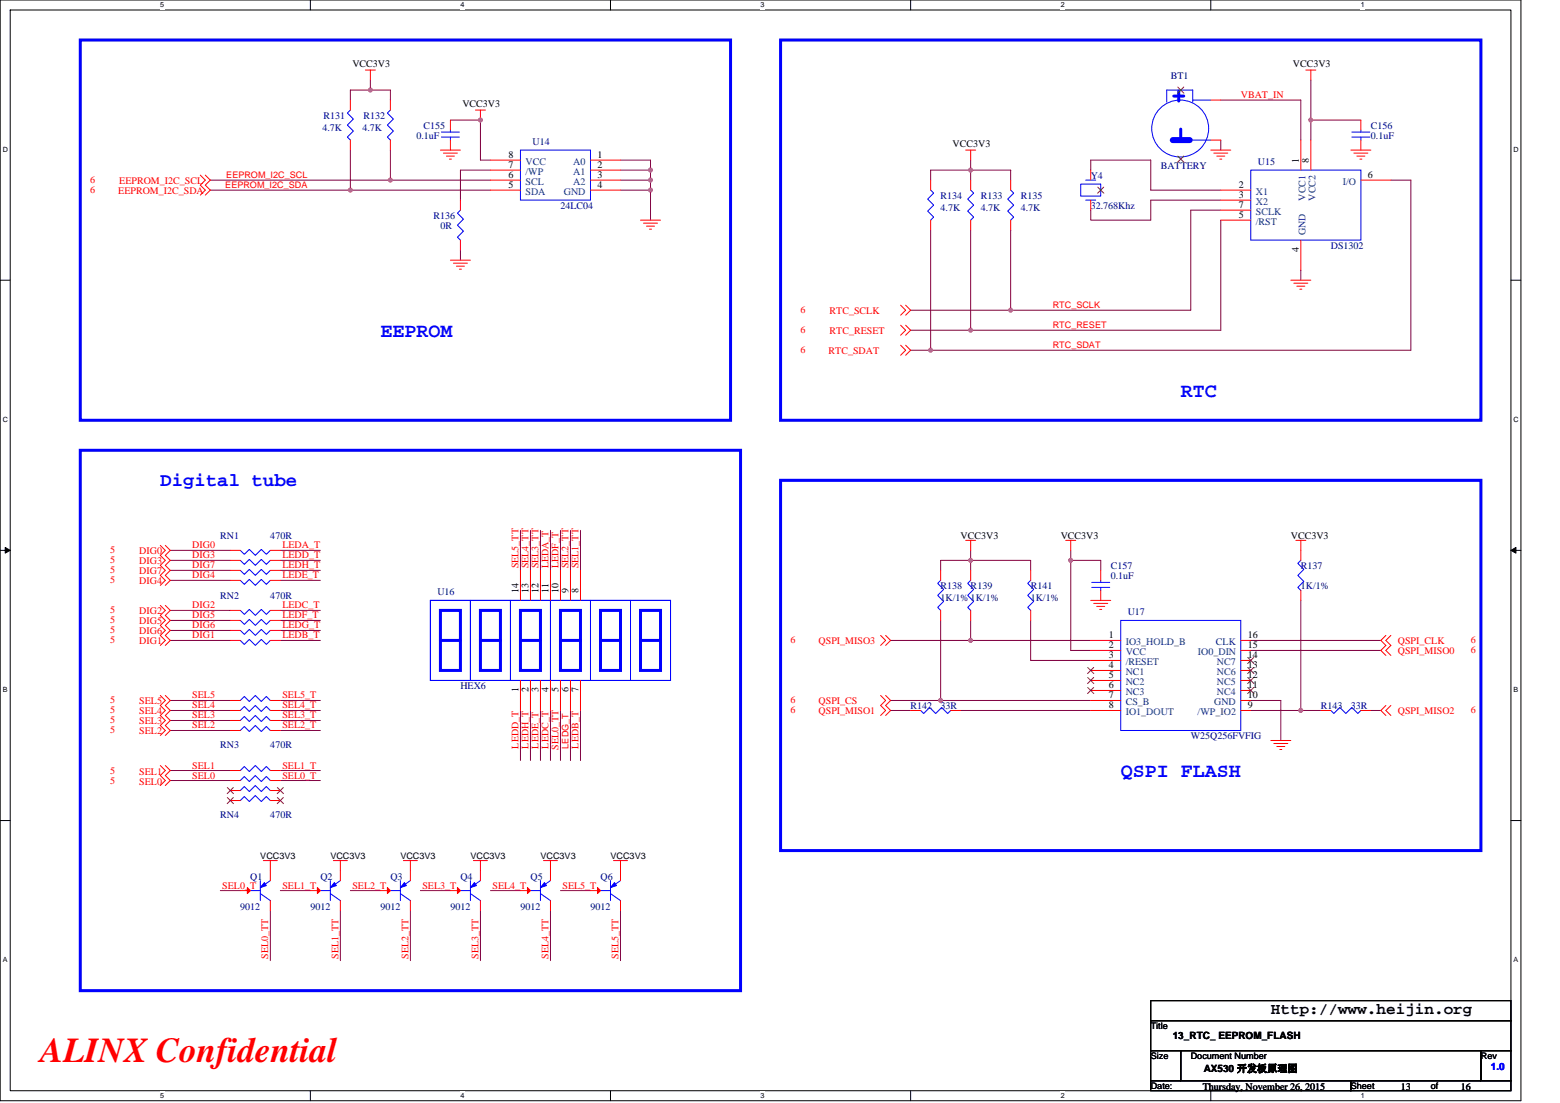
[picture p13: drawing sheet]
<svg xmlns="http://www.w3.org/2000/svg" width="297mm" height="210mm" viewBox="0 0 297 210" stroke-linecap="round" stroke-linejoin="round" font-family="sans-serif">
<defs><g id="words">
<text font-size="6.7" fill="#f00" x="7.7" y="202.2">ALINX Confidential</text>
<g font-size="3.8" fill="#00f">
<text x="72.4" y="64.1">EEPROM</text>
<text x="224.8" y="75.6">RTC</text>
<text x="213.4" y="148">QSPI FLASH</text>
</g>
<text font-size="3.6" fill="#00f" x="30.5" y="92.6">Digital tube</text>
<text font-size="3" x="242" y="193.1">Http://www.heijin.org</text>
<g font-size="1.9">
<text x="67.1" y="12.8">VCC3V3</text>
<text x="246.2" y="12.8">VCC3V3</text>
<text x="88" y="20.4">VCC3V3</text>
<text x="181.4" y="28">VCC3V3</text>
<text x="96.8" y="35.8">5</text>
<text x="96.8" y="30.1">8</text>
<text x="96.8" y="32">7</text>
<text x="96.8" y="33.9">6</text>
<text x="113.8" y="30.1">1</text>
<text x="113.8" y="32">2</text>
<text x="113.8" y="33.9">3</text>
<text x="113.8" y="35.8">4</text>
<text x="235.9" y="35.8">2</text>
<text x="247.3" y="31.1" transform="rotate(-90 247.3 31.1)">1</text>
<text x="249.2" y="31.1" transform="rotate(-90 249.2 31.1)">8</text>
<text x="260.5" y="33.9">6</text>
<text x="235.9" y="37.7">3</text>
<text x="235.9" y="39.6">7</text>
<text x="235.9" y="41.5">5</text>
<text x="247.3" y="48" transform="rotate(-90 247.3 48)">4</text>
<text x="182.9" y="102.7">VCC3V3</text>
<text x="202" y="102.7">VCC3V3</text>
<text x="245.8" y="102.7">VCC3V3</text>
<text x="98.7" y="113" transform="rotate(-90 98.7 113)">14</text>
<text x="100.6" y="113" transform="rotate(-90 100.6 113)">13</text>
<text x="102.5" y="113" transform="rotate(-90 102.5 113)">12</text>
<text x="104.4" y="113" transform="rotate(-90 104.4 113)">11</text>
<text x="106.3" y="113" transform="rotate(-90 106.3 113)">10</text>
<text x="108.2" y="113" transform="rotate(-90 108.2 113)">9</text>
<text x="110.1" y="113" transform="rotate(-90 110.1 113)">8</text>
<text x="211.1" y="121.5">1</text>
<text x="211.1" y="123.4">2</text>
<text x="211.1" y="125.3">3</text>
<text x="237.6" y="121.5">16</text>
<text x="237.6" y="123.4">15</text>
<text x="237.6" y="125.3">14</text>
<text x="98.7" y="131.8" transform="rotate(-90 98.7 131.8)">1</text>
<text x="100.6" y="131.8" transform="rotate(-90 100.6 131.8)">2</text>
<text x="102.5" y="131.8" transform="rotate(-90 102.5 131.8)">3</text>
<text x="104.4" y="131.8" transform="rotate(-90 104.4 131.8)">4</text>
<text x="106.3" y="131.8" transform="rotate(-90 106.3 131.8)">5</text>
<text x="108.2" y="131.8" transform="rotate(-90 108.2 131.8)">6</text>
<text x="110.1" y="131.8" transform="rotate(-90 110.1 131.8)">7</text>
<text x="211.1" y="127.2">4</text>
<text x="211.1" y="129.1">5</text>
<text x="211.1" y="131">6</text>
<text x="237.6" y="131">11</text>
<text x="237.6" y="129.1">12</text>
<text x="237.6" y="127.2">13</text>
<text x="211.1" y="132.9">7</text>
<text x="211.1" y="134.9">8</text>
<text x="237.6" y="134.9">9</text>
<text x="237.6" y="132.9">10</text>
<text x="223.3" y="197.8">13_RTC_ EEPROM_FLASH</text>
<text x="229" y="207.5">Thursday, November 26, 2015</text>
<text x="229.2" y="204.1">AX530 开发板原理图</text>
<text x="266.7" y="207.5">13</text>
<text x="278.2" y="207.5">16</text>
</g>
<g font-size="1.9" fill="#000080">
<text x="222.9" y="15">BT1</text>
<text x="61.6" y="22.7">R131</text>
<text x="69.2" y="22.7">R132</text>
<text x="61.4" y="25">4.7K</text>
<text x="69" y="25">4.7K</text>
<text x="79.3" y="26.5">0.1uF</text>
<text x="80.6" y="24.6">C155</text>
<text x="101.4" y="27.6">U14</text>
<text x="261" y="24.6">C156</text>
<text x="261" y="26.5">0.1uF</text>
<text x="207.7" y="34.1">Y4</text>
<text x="221" y="32.2">BATTERY</text>
<text x="239.5" y="31.4">U15</text>
<text x="82.5" y="41.7">R136</text>
<text x="106.7" y="39.8">24LC04</text>
<text x="179.1" y="37.9">R134</text>
<text x="179.1" y="40.2">4.7K</text>
<text x="186.7" y="37.9">R133</text>
<text x="186.7" y="40.2">4.7K</text>
<text x="194.3" y="37.9">R135</text>
<text x="194.3" y="40.2">4.7K</text>
<text x="207.7" y="39.8">32.768Khz</text>
<text x="83.9" y="43.6">0R</text>
<text x="253.4" y="47.4">DS1302</text>
<text x="41.9" y="102.7">RN1</text>
<text x="51.5" y="102.7">470R</text>
<text x="83.3" y="113.3">U16</text>
<text x="179.1" y="112.2">R138</text>
<text x="184.8" y="112.2">R139</text>
<text x="196.3" y="112.2">R141</text>
<text x="211.5" y="108.4">C157</text>
<text x="211.5" y="110.3">0.1uF</text>
<text x="247.7" y="108.4">R137</text>
<text x="247.7" y="112.2">1K/1%</text>
<text x="41.9" y="114.1">RN2</text>
<text x="51.5" y="114.1">470R</text>
<text x="179.1" y="114.5">1K/1%1K/1%</text>
<text x="196.3" y="114.5">1K/1%</text>
<text x="214.7" y="117.2">U17</text>
<text x="87.7" y="131.3">HEX6</text>
<text x="173.4" y="135.1">R142</text>
<text x="179.1" y="135.1">33R</text>
<text x="251.5" y="135.1">R143</text>
<text x="257.2" y="135.1">33R</text>
<text x="41.9" y="142.3">RN3</text>
<text x="51.5" y="142.3">470R</text>
<text x="226.7" y="140.8">W25Q256FVFIG</text>
<text x="41.9" y="155.6">RN4</text>
<text x="51.5" y="155.6">470R</text>
<text x="47.7" y="167.4">Q1</text>
<text x="61" y="167.4">Q2</text>
<text x="74.3" y="167.4">Q3</text>
<text x="87.7" y="167.4">Q4</text>
<text x="101" y="167.4">Q5</text>
<text x="114.3" y="167.4">Q6</text>
<text x="45.8" y="173.2">9012</text>
<text x="59.1" y="173.2">9012</text>
<text x="72.4" y="173.2">9012</text>
<text x="85.8" y="173.2">9012</text>
<text x="99.1" y="173.2">9012</text>
<text x="112.4" y="173.2">9012</text>
</g>
<g font-size="1.9" fill="#f00">
<text x="236.3" y="18.7">VBAT_IN</text>
<text x="17.2" y="34.9">6</text>
<text x="22.7" y="35.1">EEPROM_I2C_SCL</text>
<text x="17.2" y="36.8">6</text>
<text x="22.5" y="37">EEPROM_I2C_SDA</text>
<text x="152.4" y="59.6">6</text>
<text x="158" y="59.8">RTC_SCLK</text>
<text x="152.4" y="63.4">6</text>
<text x="158" y="63.6">RTC_RESET</text>
<text x="152.4" y="67.2">6</text>
<text x="157.8" y="67.4">RTC_SDAT</text>
<text x="21" y="105.3">5</text>
<text x="21" y="107.3">5</text>
<text x="26.5" y="105.5">DIG0</text>
<text x="26.5" y="107.4">DIG3</text>
<text x="36.6" y="104.4">DIG0</text>
<text x="36.6" y="106.3">DIG3</text>
<text x="53.8" y="104.4">LEDA_T</text>
<text x="53.8" y="106.3">LEDD_T</text>
<text x="21" y="111.1">5</text>
<text x="21" y="109.2">5</text>
<text x="26.5" y="111.3">DIG4</text>
<text x="26.5" y="109.3">DIG7</text>
<text x="36.6" y="110.1">DIG4</text>
<text x="36.6" y="108.2">DIG7</text>
<text x="53.8" y="108.2">LEDH_T</text>
<text x="53.8" y="110.1">LEDE_T</text>
<text x="98.7" y="108.2" transform="rotate(-90 98.7 108.2)">SEL5_TT</text>
<text x="100.6" y="108.2" transform="rotate(-90 100.6 108.2)">SEL4_TT</text>
<text x="102.5" y="108.2" transform="rotate(-90 102.5 108.2)">SEL3_TT</text>
<text x="104.4" y="108.2" transform="rotate(-90 104.4 108.2)">LEDA_T</text>
<text x="106.3" y="108.2" transform="rotate(-90 106.3 108.2)">LEDF_T</text>
<text x="108.2" y="108.2" transform="rotate(-90 108.2 108.2)">SEL2_TT</text>
<text x="110.1" y="108.2" transform="rotate(-90 110.1 108.2)">SEL1_TT</text>
<text x="21" y="118.7">5</text>
<text x="21" y="116.8">5</text>
<text x="26.5" y="118.9">DIG5</text>
<text x="26.5" y="117">DIG2</text>
<text x="36.6" y="117.7">DIG5</text>
<text x="36.6" y="119.6">DIG6</text>
<text x="36.6" y="115.8">DIG2</text>
<text x="53.8" y="115.8">LEDC_T</text>
<text x="53.8" y="117.7">LEDF_T</text>
<text x="53.8" y="119.6">LEDG_T</text>
<text x="21" y="120.6">5</text>
<text x="21" y="122.5">5</text>
<text x="26.5" y="120.8">DIG6</text>
<text x="26.5" y="122.7">DIG1</text>
<text x="36.6" y="121.5">DIG1</text>
<text x="53.8" y="121.5">LEDB_T</text>
<text x="150.5" y="122.5">6</text>
<text x="155.9" y="122.7">QSPI_MISO3</text>
<text x="266.2" y="124.6">QSPI_MISO0</text>
<text x="266.2" y="122.7">QSPI_CLK</text>
<text x="280.1" y="124.4">6</text>
<text x="280.1" y="122.5">6</text>
<text x="21" y="133.9">5</text>
<text x="21" y="135.8">5</text>
<text x="21" y="137.7">5</text>
<text x="26.5" y="134.1">SEL5</text>
<text x="26.5" y="136">SEL4</text>
<text x="26.5" y="137.9">SEL3</text>
<text x="36.6" y="133">SEL5</text>
<text x="36.6" y="134.9">SEL4</text>
<text x="36.6" y="136.8">SEL3</text>
<text x="53.8" y="133">SEL5_T</text>
<text x="53.8" y="134.9">SEL4_T</text>
<text x="53.8" y="136.8">SEL3_T</text>
<text x="150.5" y="135.8">6</text>
<text x="150.5" y="133.9">6</text>
<text x="155.9" y="136">QSPI_MISO1</text>
<text x="155.9" y="134.1">QSPI_CS</text>
<text x="266.2" y="136">QSPI_MISO2</text>
<text x="280.1" y="135.8">6</text>
<text x="21" y="139.6">5</text>
<text x="26.5" y="139.8">SEL2</text>
<text x="36.6" y="138.7">SEL2</text>
<text x="53.8" y="138.7">SEL2_T</text>
<text x="98.7" y="142.5" transform="rotate(-90 98.7 142.5)">LEDD_T</text>
<text x="100.6" y="142.5" transform="rotate(-90 100.6 142.5)">LEDH_T</text>
<text x="102.5" y="142.5" transform="rotate(-90 102.5 142.5)">LEDE_T</text>
<text x="104.4" y="142.5" transform="rotate(-90 104.4 142.5)">LEDC_T</text>
<text x="106.3" y="142.7" transform="rotate(-90 106.3 142.7)">SEL0_TT</text>
<text x="110.1" y="142.5" transform="rotate(-90 110.1 142.5)">LEDB_T</text>
<text x="21" y="147.3">5</text>
<text x="21" y="149.2">5</text>
<text x="26.5" y="147.4">SEL1</text>
<text x="26.5" y="149.4">SEL0</text>
<text x="36.6" y="146.3">SEL1</text>
<text x="36.6" y="148.2">SEL0</text>
<text x="53.8" y="146.3">SEL1_T</text>
<text x="53.8" y="148.2">SEL0_T</text>
<text x="42.3" y="169.2">SEL0_T</text>
<text x="53.8" y="169.2">SEL1_T</text>
<text x="67.1" y="169.2">SEL2_T</text>
<text x="80.4" y="169.2">SEL3_T</text>
<text x="93.8" y="169.2">SEL4_T</text>
<text x="107.1" y="169.2">SEL5_T</text>
<text x="51.1" y="182.5" transform="rotate(-90 51.1 182.5)">SEL0_TT</text>
<text x="64.4" y="182.5" transform="rotate(-90 64.4 182.5)">SEL1_TT</text>
<text x="77.8" y="182.5" transform="rotate(-90 77.8 182.5)">SEL2_TT</text>
<text x="91.1" y="182.5" transform="rotate(-90 91.1 182.5)">SEL3_TT</text>
<text x="104.4" y="182.5" transform="rotate(-90 104.4 182.5)">SEL4_TT</text>
<text x="117.8" y="182.5" transform="rotate(-90 117.8 182.5)">SEL5_TT</text>
</g>
<g font-size="1.9" fill="#004080">
<text x="100.1" y="31.3">VCC</text>
<text x="100.1" y="33.3">/WP</text>
<text x="100.1" y="35.2">SCL</text>
<text x="109.2" y="31.3">A0</text>
<text x="109.2" y="33.3">A1</text>
<text x="109.2" y="35.2">A2</text>
<text x="255.7" y="35.2">I/O</text>
<text x="100.1" y="37.1">SDA</text>
<text x="107.4" y="37.1">GND</text>
<text x="239.1" y="37.1">X1</text>
<text x="239.1" y="39">X2</text>
<text x="239.1" y="40.9">SCLK</text>
<text x="248.6" y="38.2" transform="rotate(-90 248.6 38.2)">VCC1</text>
<text x="250.5" y="38.2" transform="rotate(-90 250.5 38.2)">VCC2</text>
<text x="239.1" y="42.8">/RST</text>
<text x="248.6" y="44.8" transform="rotate(-90 248.6 44.8)">GND</text>
<text x="214.4" y="122.8">IO3_HOLD_B</text>
<text x="214.4" y="124.7">VCC</text>
<text x="228.1" y="124.7">IO0_DIN</text>
<text x="231.5" y="122.8">CLK</text>
<text x="214.4" y="126.6">/RESET</text>
<text x="214.4" y="128.5">NC1</text>
<text x="214.4" y="130.4">NC2</text>
<text x="231.7" y="130.4">NC5</text>
<text x="231.7" y="126.6">NC7</text>
<text x="231.7" y="128.5">NC6</text>
<text x="214.4" y="132.3">NC3</text>
<text x="214.4" y="134.2">CS_B</text>
<text x="214.4" y="136.1">IO1_DOUT</text>
<text x="228" y="136.1">/WP_IO2</text>
<text x="231.2" y="134.2">GND</text>
<text x="231.7" y="132.3">NC4</text>
</g>
<text font-size="1.9" fill="#00f" x="283.9" y="203.7">1.0</text>
<g font-size="1.7" fill="#f00">
<text x="42.9" y="35.8">EEPROM_I2C_SDA</text>
<text x="43.1" y="33.9">EEPROM_I2C_SCL</text>
<text x="200.4" y="58.7">RTC_SCLK</text>
<text x="200.4" y="62.5">RTC_RESET</text>
<text x="200.4" y="66.3">RTC_SDAT</text>
<text x="108.2" y="142.5" transform="rotate(-90 108.2 142.5)">LEDG_T</text>
</g>
<g font-size="1.7">
<text x="49.6" y="163.5">VCC3V3</text>
<text x="62.9" y="163.5">VCC3V3</text>
<text x="76.2" y="163.5">VCC3V3</text>
<text x="89.6" y="163.5">VCC3V3</text>
<text x="102.9" y="163.5">VCC3V3</text>
<text x="116.2" y="163.5">VCC3V3</text>
<text x="219.1" y="195.9">Title</text>
<text x="219.1" y="201.6">Size</text>
<text x="226.7" y="201.6">Document Number</text>
<text x="282" y="201.6">Rev</text>
<text x="219.1" y="207.3">Date:</text>
<text x="257.2" y="207.3">Sheet</text>
<text x="272.5" y="207.3">of</text>
</g>
<g font-size="1.4">
<text x="30.5" y="1.4">5</text>
<text x="87.7" y="1.4">4</text>
<text x="144.8" y="1.4">3</text>
<text x="202" y="1.4">2</text>
<text x="259.1" y="1.4">1</text>
<text x=".5" y="28.9">D</text>
<text x="288.2" y="28.9">D</text>
<text x=".5" y="80.3">C</text>
<text x="288.2" y="80.3">C</text>
<text x=".5" y="131.7">B</text>
<text x="288.2" y="131.7">B</text>
<text x=".5" y="183.2">A</text>
<text x="288.2" y="183.2">A</text>
<text x="30.5" y="209.1">5</text>
<text x="87.7" y="209.1">4</text>
<text x="144.8" y="209.1">3</text>
<text x="202" y="209.1">2</text>
<text x="259.1" y="209.1">1</text>
</g>
</g></defs>
<path d="M0 0h289.6v209.5h-289.6zM1.9 1.9h285.8v205.7h-285.8z" fill="none" stroke="#000" stroke-width=".19"/>
<g fill="#fff">
<path d="M30.5 .2h.8v1.5h-.8z"/>
<path d="M30.5 207.8h.8v1.6h-.8z"/>
</g>
<path d="M59.1 0v1.9M59.1 207.6v1.9" fill="none" stroke="#000" stroke-width=".19"/>
<g fill="#fff">
<path d="M87.7 .2h.7v1.5h-.7z"/>
<path d="M87.7 207.8h.7v1.6h-.7z"/>
</g>
<path d="M116.2 0v1.9M116.2 207.6v1.9" fill="none" stroke="#000" stroke-width=".19"/>
<g fill="#fff">
<path d="M144.8 .2h.8v1.5h-.8z"/>
<path d="M144.8 207.8h.8v1.6h-.8z"/>
</g>
<path d="M173.4 0v1.9M173.4 207.6v1.9" fill="none" stroke="#000" stroke-width=".19"/>
<g fill="#fff">
<path d="M202 .2h.7v1.5h-.7z"/>
<path d="M202 207.8h.7v1.6h-.7z"/>
</g>
<path d="M230.5 0v1.9M230.5 207.6v1.9" fill="none" stroke="#000" stroke-width=".19"/>
<g fill="#fff">
<path d="M259.1 .2h.8v1.5h-.8z"/>
<path d="M259.1 207.8h.8v1.6h-.8z"/>
<path d="M.5 27.6h1v1.5h-1z"/>
<path d="M288.2 27.6h1v1.5h-1z"/>
<path d="M.5 79.1h1v1.5h-1z"/>
<path d="M288.2 79.1h1v1.5h-1z"/>
</g>
<path d="M0 53.3h1.9M287.7 53.3h1.9" fill="none" stroke="#000" stroke-width=".19"/>
<g fill="#fff">
<path d="M.5 130.5h.9v1.5h-.9z"/>
<path d="M288.2 130.5h.9v1.5h-.9z"/>
</g>
<path d="M0 104.8h1.9M287.7 104.8h1.9" fill="none" stroke="#000" stroke-width=".19"/>
<path d="M1 104.2l.9 .6-.9 .5zM287.7 104.8l.9-.6v1.1z" fill="#000" stroke="#000" stroke-width=".19"/>
<g fill="#fff">
<path d="M.5 181.9h.9v1.6h-.9z"/>
<path d="M288.2 181.9h.9v1.6h-.9z"/>
</g>
<path d="M0 156.2h1.9M287.7 156.2h1.9M219.1 190.5h68.6v3.8h-68.6zM219.1 194.3h68.6v5.7h-68.6zM219.1 200h5.7v5.7h-5.7zM219.1 205.7h38.1v1.9h-38.1zM224.8 200h57.2v5.7h-57.2zM257.2 205.7h30.5v1.9h-30.5zM282 200h5.7v5.7h-5.7z" fill="none" stroke="#000" stroke-width=".19"/>
<g fill="none" stroke="#00f" stroke-width=".57">
<path d="M15.3 7.6h123.8v72.4h-123.8zM148.6 7.6h133.4v72.4h-133.4zM223.5 18.3h1.9M224.4 17.3v1.9M224.8 24.6v1.9M15.3 85.7h125.7v102.9h-125.7zM148.6 91.4h133.4v70.5h-133.4zM83.9 116.2h3.8v11.4h-3.8zM91.5 116.2h3.8v11.4h-3.8zM99.1 116.2h3.8v11.4h-3.8zM106.7 116.2h3.8v11.4h-3.8zM114.3 116.2h3.8v11.4h-3.8z"/>
<path d="M122 116.2h3.8v11.4h-3.8zM83.9 121.9h3.8M91.5 121.9h3.8M99.1 121.9h3.8M106.7 121.9h3.8M114.3 121.9h3.8M122 121.9h3.8"/>
</g>
<g fill="none" stroke="#800040" stroke-width=".19">
<path d="M70.5 17.1h-3.8v1.9M70.5 15.2v1.9M70.5 17.1h3.8v1.9M232.4 19h15.3v7.7M249.6 15.2v7.7M40 36.2h26.7M40 34.3h34.3M66.7 28.6v7.6M66.7 36.2h26.7M74.3 34.3h19.1M74.3 28.6v5.7M85.8 22.9h5.7v7.6h1.9"/>
<path d="M93.4 32.4h-5.7v5.7M118.1 34.3h5.8M118.1 36.2h5.8M118.1 30.5h5.8v1.9M118.1 32.4h5.8M123.9 34.3v1.9M123.9 32.4v1.9M123.9 36.2v5.7M177.2 34.3v-1.9h7.6v1.9M184.8 30.5v1.9h7.6v1.9M207.7 32.4v-1.9h11.4v5.7h13.3M232.4 38.1h-13.3v3.8h-11.4v-1.9"/>
<path d="M232.4 26.7v1.9M249.6 22.9v3.8M249.6 22.9h9.5M264.8 34.3h3.8v32.4h-91.4M87.7 47.6v1.9M173.4 59.1h19M177.2 43.8v22.9M184.8 43.8v19.1M192.4 43.8v15.3M232.4 40h-5.7v19.1h-34.3M232.4 41.9v21h-47.6M247.7 51.4v1.9"/>
<path d="M173.4 66.7h3.8M173.4 62.9h11.4M32.4 118.1h11.5M32.4 104.8h11.5M32.4 106.7h11.5M32.4 116.2h11.5M32.4 110.5h11.5M32.4 108.6h11.5M53.4 116.2h7.6M53.4 118.1h7.6M53.4 104.8h7.6M53.4 106.7h7.6"/>
<path d="M53.4 108.6h7.6M53.4 110.5h7.6M99.1 101v7.6M101 101v7.6M102.9 101v7.6M104.8 101v7.6M106.7 101v7.6M108.6 101v7.6M110.5 101v7.6M179.1 118.1v15.2M179.1 108.6v-1.9h17.2v1.9M184.8 118.1v3.8"/>
<path d="M184.8 104.8v3.8M196.3 118.1v7.6h11.4M203.9 104.8v1.9h5.7v1.9M203.9 106.7v17.1h3.8M247.7 114.3v21h3.8M32.4 120h11.5M32.4 133.3h11.5M32.4 135.3h11.5M32.4 137.2h11.5M32.4 139.1h11.5M32.4 121.9h11.5M53.4 133.3h7.6"/>
<path d="M53.4 135.3h7.6M53.4 137.2h7.6M53.4 139.1h7.6M53.4 120h7.6M53.4 121.9h7.6M99.1 135.3v9.5M101 135.3v9.5M102.9 135.3v9.5M104.8 135.3v9.5M106.7 135.3v9.5M108.6 135.3v9.5M110.5 135.3v9.5"/>
<path d="M169.6 135.3h3.8M169.6 133.3h9.5M169.6 121.9h15.2M179.1 133.3h28.6M182.9 135.3h24.8M184.8 121.9h22.9M238.2 133.3h5.7v7.7M238.2 123.8h24.7M238.2 135.3h9.5M238.2 121.9h24.7M261 135.3h1.9M32.4 146.7h11.5"/>
<path d="M32.4 148.6h11.5M53.4 146.7h7.6M53.4 148.6h7.6M41.9 169.5h3.9M51.5 173.4v9.5M53.4 169.5h5.7M64.8 173.4v9.5M66.7 169.5h5.7M78.1 173.4v9.5M80 169.5h5.8M91.5 173.4v9.5M93.4 169.5h5.7"/>
<path d="M104.8 173.4v9.5M106.7 169.5h5.7M118.1 173.4v9.5"/>
</g>
<g fill="#f0f" stroke="#f0f" stroke-width=".19">
<circle cx="123.8" cy="36.2" r=".38"/>
<circle cx="123.8" cy="34.3" r=".38"/>
<circle cx="66.7" cy="36.2" r=".38"/>
<circle cx="123.8" cy="32.4" r=".38"/>
<circle cx="74.3" cy="34.3" r=".38"/>
<circle cx="91.5" cy="22.8" r=".38"/>
<circle cx="70.5" cy="17.1" r=".38"/>
<circle cx="249.6" cy="22.8" r=".38"/>
<circle cx="192.4" cy="59" r=".38"/>
<circle cx="184.8" cy="62.9" r=".38"/>
<circle cx="184.8" cy="32.4" r=".38"/>
<circle cx="177.2" cy="66.7" r=".38"/>
<circle cx="203.9" cy="106.7" r=".38"/>
<circle cx="184.8" cy="121.9" r=".38"/>
<circle cx="179.1" cy="133.3" r=".38"/>
<circle cx="184.8" cy="106.7" r=".38"/>
<circle cx="247.7" cy="135.2" r=".38"/>
</g>
<g fill="none" stroke="#f00" stroke-width=".19">
<path d="M66.7 19.1v1.9M69.6 13.3h1.9M70.5 13.3v1.9M74.3 19.1v1.9M224.8 17.1h.1M230.5 19h1.9M248.6 13.3h1.9M249.6 13.3v1.9M38.1 33.3l1 1-1 .9 1 1-1 .9M39.1 33.3l.9 1-.9 .9 .9 1-.9 .9M66.7 26.7v1.9M74.3 26.7v1.9"/>
<path d="M83.9 28.6h3.8M84.4 29.1h2.7M85 29.7h1.5M85.6 30.3h.4M85.8 22.9v1.9M85.8 26.7v1.9M87.7 38.1v1.9M90.5 21h1.9M91.5 21v1.9M93.4 36.2h5.7M93.4 30.5h5.7M93.4 32.4h5.7"/>
<path d="M93.4 34.3h5.7M112.4 36.2h5.7M112.4 30.5h5.7M112.4 32.4h5.7M112.4 34.3h5.7M177.2 34.3v1.9M183.9 28.6h1.9M184.8 28.6v1.9M184.8 34.3v1.9M192.4 34.3v1.9M207.7 32.4v1.9M207.7 38.1v1.9"/>
<path d="M209.6 36.2h.1M224.8 30.3h.1M230.5 28.6h3.9M230.5 26.7h1.9M231.1 29.1h2.7M231.7 29.7h1.5M232.3 30.3h.3M232.4 36.2h5.8M232.4 38.1h5.8M247.7 26.7v5.7M249.6 26.7v5.7M257.2 28.6h3.8"/>
<path d="M257.8 29.1h2.7M258.4 29.7h1.5M258.9 30.3h.4M259.1 22.9v1.9M259.1 26.7v1.9M259.1 34.3h5.7M85.8 49.5h3.8M86.3 50.1h2.7M86.9 50.7h1.5M87.5 51.2h.4M87.7 45.7v1.9M122 41.9h3.8"/>
<path d="M122.5 42.5h2.7M123.1 43.1h1.5M123.7 43.6h.4M171.5 58.1l.9 1-.9 .9M172.4 58.1l1 1-1 .9M177.2 41.9v1.9M184.8 41.9v1.9M192.4 41.9v1.9M232.4 40h5.8M232.4 41.9h5.8M245.8 53.3h3.8M246.4 53.9h2.6"/>
<path d="M246.9 54.5h1.6M247.5 55.1h.4M247.7 45.7v5.7M171.5 65.7l.9 1-.9 .9M171.5 61.9l.9 1-.9 .9M172.4 65.7l1 1-1 .9M172.4 61.9l1 1-1 .9M30.5 103.8l1 1-1 .9 1 1-1 .9 1 1-1 .9 1 1-1 .9M30.5 115.3l1 .9-1 1 1 .9-1 1 1 .9-1 1 1 .9-1 1M31.5 103.8l.9 1-.9 .9 .9 1-.9 .9 .9 1-.9 .9 .9 1-.9 .9M31.5 115.3l.9 .9-.9 1 .9 .9-.9 1 .9 .9-.9 1 .9 .9-.9 1M43.9 118.1h1.9"/>
<path d="M43.9 116.2h1.9M43.9 110.5h1.9M43.9 108.6h1.9M43.9 106.7h1.9M43.9 104.8h1.9M51.5 118.1h1.9M51.5 116.2h1.9M51.5 110.5h1.9M51.5 108.6h1.9M51.5 106.7h1.9M51.5 104.8h1.9M99.1 108.6v5.7"/>
<path d="M101 108.6v5.7M102.9 108.6v5.7M104.8 108.6v5.7M106.7 108.6v5.7M108.6 108.6v5.7M110.5 108.6v5.7M179.1 116.2v1.9M179.1 108.6v1.9M183.9 102.9h1.9M184.8 102.9v1.9M184.8 116.2v1.9M184.8 108.6v1.9"/>
<path d="M196.3 116.2v1.9M196.3 108.6v1.9M202.9 102.9h1.9M203.9 102.9v1.9M207.7 114.3h3.8M208.3 114.9h2.6M208.8 115.4h1.6M209.4 116h.4M209.6 108.6v1.9M209.6 112.4v1.9M246.7 102.9h1.9M247.7 102.9v3.8"/>
<path d="M247.7 112.4v1.9M30.5 132.4l1 .9-1 1 1 1-1 .9 1 1-1 .9 1 1-1 .9M31.5 132.4l.9 .9-.9 1 .9 1-.9 .9 .9 1-.9 .9 .9 1-.9 .9M43.9 133.3h1.9M43.9 135.3h1.9M43.9 137.2h1.9M43.9 139.1h1.9M43.9 121.9h1.9M43.9 120h1.9M51.5 133.3h1.9M51.5 135.3h1.9M51.5 137.2h1.9"/>
<path d="M51.5 139.1h1.9M51.5 121.9h1.9M51.5 120h1.9M99.1 129.5v5.8M101 129.5v5.8M102.9 129.5v5.8M104.8 129.5v5.8M106.7 129.5v5.8M108.6 129.5v5.8M110.5 129.5v5.8M167.7 132.4l.9 .9-.9 1 .9 1-.9 .9M167.7 121l.9 .9-.9 1"/>
<path d="M168.6 132.4l1 .9-1 1 1 1-1 .9M168.6 121l1 .9-1 1M173.4 135.3h1.9M181 135.3h1.9M207.7 121.9h5.7M207.7 123.8h5.7M207.7 125.7h5.7M207.7 127.6h5.7M207.7 129.5h5.7M207.7 131.4h5.7M207.7 133.3h5.7M207.7 135.3h5.7"/>
<path d="M236.3 135.3h1.9M236.3 133.3h1.9M236.3 131.4h1.9M236.3 129.5h1.9M236.3 121.9h1.9M236.3 123.8h1.9M236.3 125.7h1.9M236.3 127.6h1.9M251.5 135.3h1.9M259.1 135.3h1.9M263.9 134.3l-1 1 1 .9M263.9 121l-1 .9 1 1-1 .9 1 1"/>
<path d="M264.8 134.3l-.9 1 .9 .9M264.8 121l-.9 .9 .9 1-.9 .9 .9 1M30.5 145.7l1 1-1 .9 1 1-1 .9M31.5 145.7l.9 1-.9 .9 .9 1-.9 .9M43.9 146.7h1.9M43.9 148.6h1.9M43.9 150.5h1.9M43.9 152.4h1.9M51.5 146.7h1.9M51.5 148.6h1.9M51.5 150.5h1.9M51.5 152.4h1.9"/>
<path d="M242 141h3.8M242.5 141.5h2.7M243.1 142.1h1.5M243.7 142.7h.4M45.8 169.5h1.9M50.1 163.8h2.7M51.5 163.8v3.8M51.5 171.4v2M59.1 169.5h1.9M63.5 163.8h2.6M64.8 163.8v3.8M64.8 171.4v2"/>
<path d="M72.4 169.5h1.9M76.8 163.8h2.7M78.1 163.8v3.8M78.1 171.4v2M85.8 169.5h1.9M90.1 163.8h2.7M91.5 163.8v3.8M91.5 171.4v2M99.1 169.5h1.9M103.5 163.8h2.6M104.8 163.8v3.8M104.8 171.4v2"/>
<path d="M112.4 169.5h1.9M116.8 163.8h2.7M118.1 171.4v2M118.1 163.8v3.8"/>
</g>
<g fill="none" stroke="#00f" stroke-width=".19">
<path d="M222.2 19.4v-2.3h4.9v2.3M227.1 19h3.4M66.7 21l-.6 .5 1.2 1.2-1.2 1.1 1.2 1.2-1.2 1.1 .6 .6M74.3 21l-.5 .5 1.1 1.2-1.1 1.1 1.1 1.2-1.1 1.1 .5 .6M84 26.1h3.5M84 25.1h3.5M85.8 24.8v.3M85.8 26.1v.6M99.1 28.6h13.3v9.5h-13.3zM177.2 36.2l.6 .6-1.2 1.1 1.2 1.2-1.2 1.1 1.2 1.1-.6 .6M184.8 36.2l.6 .6-1.1 1.1 1.1 1.2-1.1 1.1 1.1 1.1-.6 .6M192.4 36.2l.6 .6-1.1 1.1 1.1 1.2-1.1 1.1 1.1 1.1-.6 .6"/>
<path d="M205.8 35.1h3.8v2.2h-3.8zM206.7 34.3h1.9M206.7 38.1h1.9M227.1 26.7h3.4M238.2 32.4h20.9v13.3h-20.9zM257.4 26.1h3.4M257.4 25.1h3.4M259.1 24.8v.3M259.1 26.1v.6M87.7 40l-.6 .6 1.1 1.1-1.1 1.2 1.1 1.1-1.1 1.1 .6 .6M45.8 118.1l.7 .8 1-1 1.1 1.2 1.2-1.2 .9 1 .8-.8M45.8 116.2l.7 .8 1-1 1.1 1.2 1.2-1.2 .9 1 .8-.8"/>
<path d="M45.8 110.5l.7 .8 1-1 1.1 1.1 1.2-1.1 .9 1 .8-.8M45.8 108.6l.7 .7 1-.9 1.1 1.1 1.2-1.1 .9 .9 .8-.7M45.8 106.7l.7 .7 1-.9 1.1 1.1 1.2-1.1 .9 .9 .8-.7M45.8 104.8l.7 .7 1-.9 1.1 1.1 1.2-1.1 .9 .9 .8-.7M82 114.3h7.6v15.2h-7.6zM82 114.3h45.7v15.2h-45.7zM89.6 114.3h7.6v15.2h-7.6zM97.2 114.3h7.6v15.2h-7.6zM104.8 114.3h7.6v15.2h-7.6zM112.4 114.3h7.7v15.2h-7.7zM120.1 114.3h7.6v15.2h-7.6zM179.1 110.5l-.6 .6 1.2 1.1-1.2 1.1 1.2 1.2-1.2 1.1 .6 .6"/>
<path d="M184.8 110.5l-.5 .6 1.1 1.1-1.1 1.1 1.1 1.2-1.1 1.1 .5 .6M196.3 110.5l-.6 .6 1.1 1.1-1.1 1.1 1.1 1.2-1.1 1.1 .6 .6M207.9 111.8h3.4M207.9 110.9h3.4M209.6 110.5v.4M209.6 111.8v.6M213.4 118.1h22.9v21h-22.9zM247.7 106.7l-.6 .6 1.2 1.1-1.2 1.1 1.2 1.2-1.2 1.1 .6 .6M45.8 133.3l.7-.7 1 .9 1.1-1.1 1.2 1.1 .9-.9 .8 .7M45.8 135.3l.7-.8 1 .9 1.1-1.1 1.2 1.1 .9-.9 .8 .8M45.8 137.2l.7-.8 1 1 1.1-1.2 1.2 1.2 .9-1 .8 .8M45.8 139.1l.7-.8 1 1 1.1-1.2 1.2 1.2 .9-1 .8 .8"/>
<path d="M45.8 121.9l.7 .8 1-1 1.1 1.2 1.2-1.2 .9 1 .8-.8M45.8 120l.7 .8 1-1 1.1 1.2 1.2-1.2 .9 1 .8-.8M175.3 135.3l.6 .5 1.1-1.1 1.2 1.1 1.1-1.1 1.1 1.1 .6-.5M253.4 135.3l.6 .5 1.1-1.1 1.2 1.1 1.1-1.1 1.1 1.1 .6-.5M45.8 146.7l.7-.8 1 1 1.1-1.2 1.2 1.2 .9-1 .8 .8M45.8 148.6l.7-.8 1 1 1.1-1.2 1.2 1.2 .9-1 .8 .8M45.8 150.5l.7-.8 1 1 1.1-1.2 1.2 1.2 .9-1 .8 .8M45.8 152.4l.7-.8 1 1 1.1-1.2 1.2 1.2 .9-1 .8 .8M47.7 169.5h1.9M49.6 170.1l1.9 1.3M49.6 167.6v3.8M51.5 167.6l-1.9 1.4"/>
<path d="M61 169.5h1.9M62.9 170.1l1.9 1.3M62.9 167.6v3.8M64.8 167.6l-1.9 1.4M74.3 169.5h1.9M76.2 170.1l1.9 1.3M76.2 167.6v3.8M78.1 167.6l-1.9 1.4M87.7 169.5h1.9M89.6 167.6v3.8M89.6 170.1l1.9 1.3M91.5 167.6l-1.9 1.4"/>
<path d="M101 169.5h1.9M102.9 170.1l1.9 1.3M102.9 167.6v3.8M104.8 167.6l-1.9 1.4M114.3 169.5h1.9M116.2 170.1l1.9 1.3M116.2 167.6v3.8M118.1 167.6l-1.9 1.4"/>
<circle cx="224.7" cy="24.5" r="5.4"/>
</g>
<g fill="#00f" stroke="#00f" stroke-width=".19">
<path d="M103.7 168l.4 .6-1.2 .4z" fill-rule="evenodd"/>
<path d="M77 168l.4 .6-1.2 .4z" fill-rule="evenodd"/>
<path d="M117 168l.4 .6-1.2 .4z" fill-rule="evenodd"/>
<path d="M50.3 168l.4 .6-1.1 .4z" fill-rule="evenodd"/>
<path d="M90.3 168l.4 .6-1.1 .4z" fill-rule="evenodd"/>
<path d="M63.7 168l.3 .6-1.1 .4z" fill-rule="evenodd"/>
</g>
<g fill="#f00" stroke="#f00" stroke-width=".19">
<path d="M100.4 169l.6 .5-.6 .6z"/>
<path d="M73.8 169l.5 .5-.5 .6z"/>
<path d="M113.8 169l.5 .5-.5 .6z"/>
<path d="M47.1 169l.6 .5-.6 .6z"/>
<path d="M87.1 169l.6 .5-.6 .6z"/>
<path d="M60.4 169l.6 .5-.6 .6z"/>
</g>
<g fill="none" stroke="#804000" stroke-width=".19">
<path d="M224.3 16.6l1.1 1.1M225.4 16.6l-1.2 1.1M209 35.6l1.2 1.2M210.2 35.6l-1.2 1.2M224.3 29.7l1.1 1.2M225.4 29.7l-1.2 1.2M207.1 127.1l1.2 1.1M207.1 129l1.2 1.1M207.1 130.9l1.2 1.1M208.3 127.1l-1.2 1.1M208.3 129l-1.2 1.1M208.3 130.9l-1.2 1.1"/>
<path d="M237.6 130.9l1.2 1.1M237.6 129l1.2 1.1M237.6 125.2l1.2 1.1M237.6 127.1l1.2 1.1M238.7 130.9l-1.1 1.1M238.7 129l-1.1 1.1M238.7 125.2l-1.1 1.1M238.7 127.1l-1.1 1.1M43.3 149.9l1.1 1.2M43.3 151.8l1.1 1.2M44.4 149.9l-1.1 1.2M44.4 151.8l-1.1 1.2"/>
<path d="M52.8 149.9l1.2 1.2M52.8 151.8l1.2 1.2M54 149.9l-1.2 1.2M54 151.8l-1.2 1.2"/>
</g>
<path d="M223.3 26.7h3.2" fill="none" stroke="#00f" stroke-width="1.1"/>
<use href="#words"/>
</svg>
